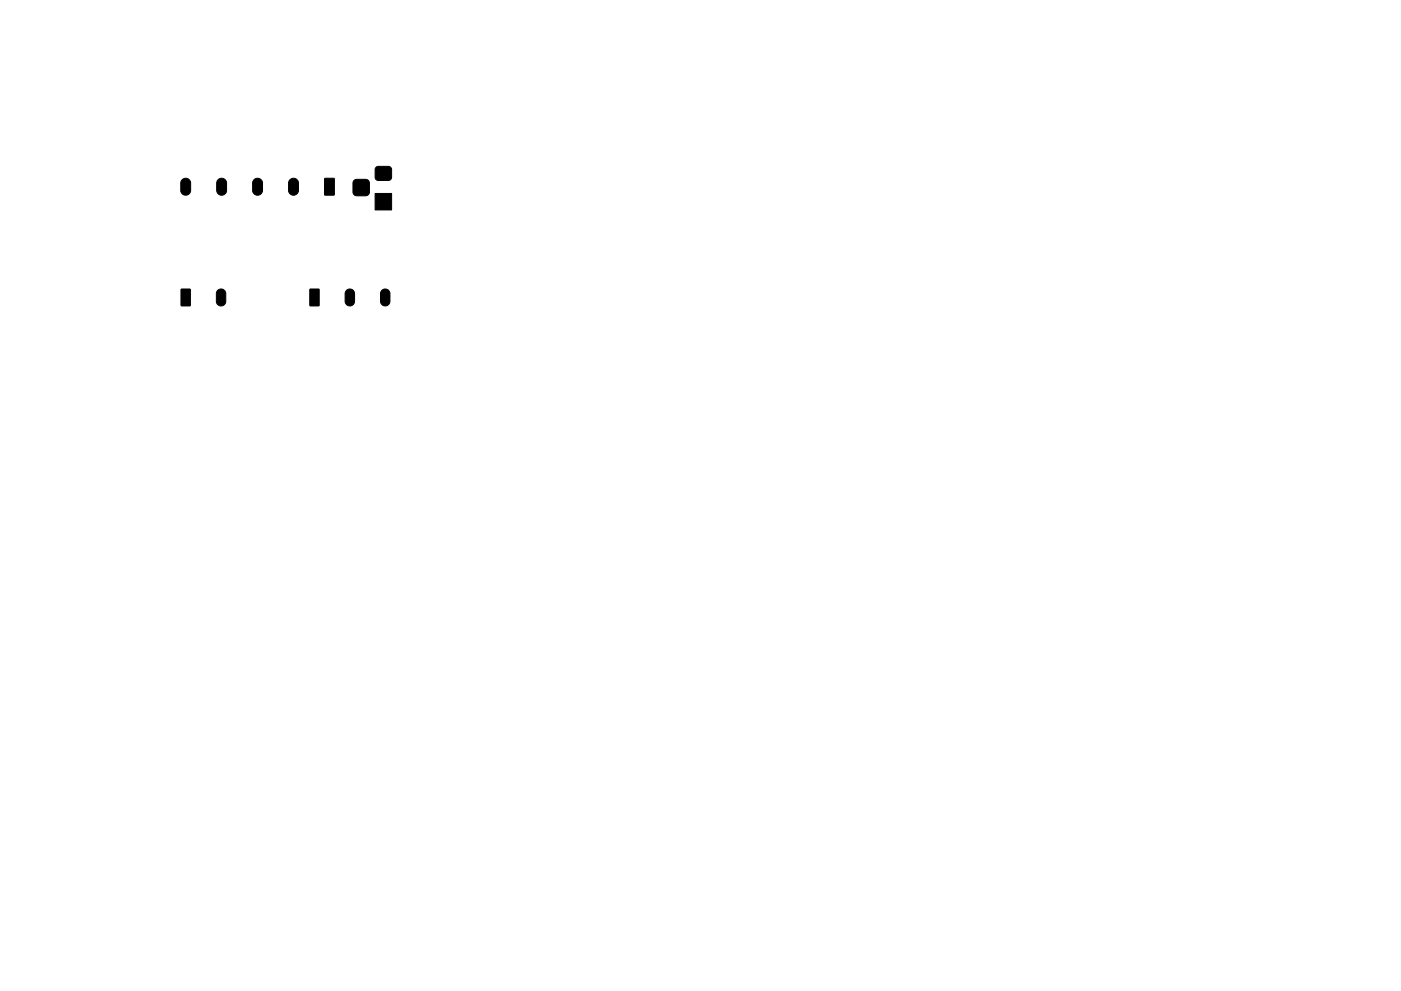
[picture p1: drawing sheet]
<svg xmlns="http://www.w3.org/2000/svg" width="297mm" height="210mm" viewBox="0 0 297 210" stroke-linecap="round" stroke-linejoin="round" font-family="sans-serif">
<g fill="#000" stroke="#000" stroke-width=".21">
<path d="M38.6 38.1a1.06 1.06 0 0 1 1.1-.2 1.06 1.06 0 0 1 .7 .9v1.6a1.05 1.05 0 0 1-1 1 1.05 1.05 0 0 1-1.1-1v-1.7zM46.2 38.1a1.06 1.06 0 0 1 1.2-.2 1.06 1.06 0 0 1 .6 .9v1.6a1.05 1.05 0 0 1-1 1 1.05 1.05 0 0 1-1.1-1l.1-1.7zM53.9 38.1a1.06 1.06 0 0 1 1.1-.2 1.06 1.06 0 0 1 .7 .9v1.6a1.05 1.05 0 0 1-1.1 1 1.05 1.05 0 0 1-1-1v-1.7zM61.5 38.1a1.06 1.06 0 0 1 1.1-.2 1.06 1.06 0 0 1 .7 .9v1.6a1.05 1.05 0 0 1-1.1 1 1.05 1.05 0 0 1-1-1v-1.7zM68.8 37.9h2.1l-.1 3.5-2-.1zM75.1 38.3l.5-.3h1.9a.81 .81 0 0 1 .8 .9v1.8a.81 .81 0 0 1-.8 .8h-1.9a.81 .81 0 0 1-.8-.8v-1.8zM79.7 35.5l.5-.2h2.1a.69 .69 0 0 1 .7 .7v1.6a.69 .69 0 0 1-.7 .7h-2.1a.69 .69 0 0 1-.7-.7v-1.6zM79.5 41h3.5v3.5h-3.5zM38.4 61.4h2l-.1 3.5-1.9-.1zM46.2 61.6a1 1 0 0 1 1-.2 1 1 0 0 1 .7 .9v1.7a1 1 0 0 1-1 .9 1 1 0 0 1-1-.9v-1.9zM65.7 61.4h2l-.1 3.5-1.9-.1zM73.5 61.6a1 1 0 0 1 1-.2 1 1 0 0 1 .7 .9v1.7a1 1 0 0 1-1 .9 1 1 0 0 1-1-.9v-1.9z"/>
<path d="M81 61.6a1 1 0 0 1 1-.2 1 1 0 0 1 .7 .9v1.7a1 1 0 0 1-1 .9 1 1 0 0 1-1-.9v-1.9z"/>
</g>
</svg>
